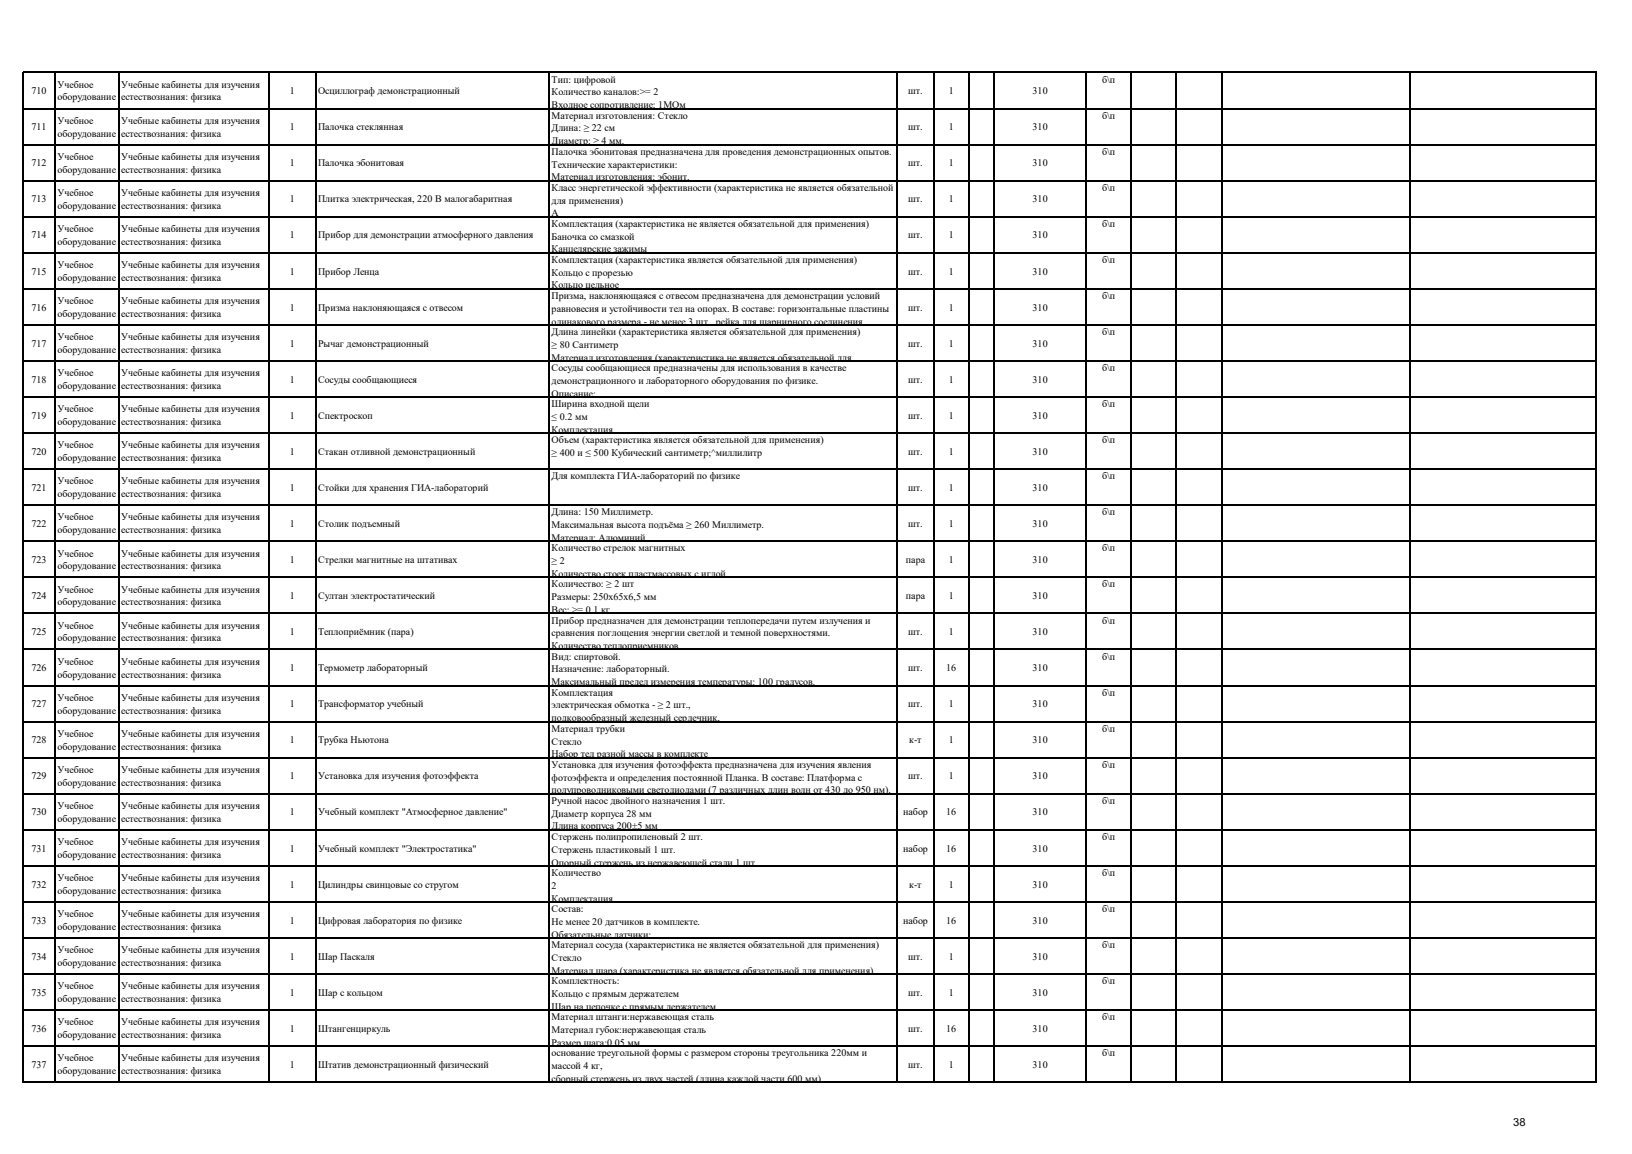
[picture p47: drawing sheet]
<svg xmlns="http://www.w3.org/2000/svg" width="297mm" height="210mm" viewBox="0 0 297 210" stroke-linecap="round" stroke-linejoin="round" font-family="sans-serif">
<defs><g id="words">
<text font-size="2" x="275.4" y="205">38</text>
<g font-size="1.8">
<text x="5.7" y="17.1">710</text>
<text x="10.5" y="16">Учебное</text>
<text x="22.1" y="16">Учебные кабинеты для изучения</text>
<text x="52.8" y="17.1">1</text>
<text x="57.9" y="17.1">Осциллограф демонстрационный</text>
<text x="100.4" y="15">Тип: цифровой</text>
<text x="100.4" y="17.4">Количество каналов:&gt;= 2</text>
<text x="165.3" y="17.1">шт.</text>
<text x="172.7" y="17.1">1</text>
<text x="187.9" y="17.1">310</text>
<text x="200.6" y="15">б\п</text>
<text x="5.7" y="23.7">711</text>
<text x="10.5" y="18.3">оборудование</text>
<text x="10.5" y="22.5">Учебное</text>
<text x="22.1" y="18.3">естествознания: физика</text>
<text x="22.1" y="22.5">Учебные кабинеты для изучения</text>
<text x="52.8" y="23.7">1</text>
<text x="57.9" y="23.7">Палочка стеклянная</text>
<text x="100.4" y="19.7">Входное сопротивление: 1МОм</text>
<text x="100.4" y="21.6">Материал изготовления: Стекло</text>
<text x="100.4" y="23.9">Длина: ≥ 22 см</text>
<text x="165.3" y="23.7">шт.</text>
<text x="172.7" y="23.7">1</text>
<text x="187.9" y="23.7">310</text>
<text x="200.6" y="21.6">б\п</text>
<text x="10.5" y="24.9">оборудование</text>
<text x="10.5" y="29.1">Учебное</text>
<text x="22.1" y="24.9">естествознания: физика</text>
<text x="22.1" y="29.1">Учебные кабинеты для изучения</text>
<text x="100.4" y="26.3">Диаметр: ≥ 4 мм.</text>
<text x="100.4" y="28.2">Палочка эбонитовая предназначена для проведения демонстрационных опытов.</text>
<text x="200.6" y="28.2">б\п</text>
<text x="5.7" y="30.3">712</text>
<text x="10.5" y="31.4">оборудование</text>
<text x="10.5" y="35.7">Учебное</text>
<text x="22.1" y="31.4">естествознания: физика</text>
<text x="22.1" y="35.7">Учебные кабинеты для изучения</text>
<text x="52.8" y="30.3">1</text>
<text x="57.9" y="30.3">Палочка эбонитовая</text>
<text x="100.4" y="30.5">Технические характеристики:</text>
<text x="100.4" y="32.8">Материал изготовления: эбонит.</text>
<text x="100.4" y="34.7">Класс энергетической эффективности (характеристика не является обязательной</text>
<text x="165.3" y="30.3">шт.</text>
<text x="172.7" y="30.3">1</text>
<text x="187.9" y="30.3">310</text>
<text x="200.6" y="34.7">б\п</text>
<text x="5.7" y="36.8">713</text>
<text x="10.5" y="38">оборудование</text>
<text x="22.1" y="38">естествознания: физика</text>
<text x="52.8" y="36.8">1</text>
<text x="57.9" y="36.8">Плитка электрическая, 220 В малогабаритная</text>
<text x="100.4" y="37">для применения)</text>
<text x="100.4" y="39.4">A</text>
<text x="100.4" y="41.3">Комплектация (характеристика не является обязательной для применения)</text>
<text x="165.3" y="36.8">шт.</text>
<text x="172.7" y="36.8">1</text>
<text x="187.9" y="36.8">310</text>
<text x="200.6" y="41.3">б\п</text>
<text x="5.7" y="43.4">714</text>
<text x="10.5" y="42.2">Учебное</text>
<text x="10.5" y="44.5">оборудование</text>
<text x="22.1" y="42.2">Учебные кабинеты для изучения</text>
<text x="22.1" y="44.5">естествознания: физика</text>
<text x="52.8" y="43.4">1</text>
<text x="57.9" y="43.4">Прибор для демонстрации атмосферного давления</text>
<text x="100.4" y="43.6">Баночка со смазкой</text>
<text x="100.4" y="45.9">Канцелярские зажимы</text>
<text x="100.4" y="47.8">Комплектация (характеристика является обязательной для применения)</text>
<text x="165.3" y="43.4">шт.</text>
<text x="172.7" y="43.4">1</text>
<text x="187.9" y="43.4">310</text>
<text x="200.6" y="47.8">б\п</text>
<text x="5.7" y="50">715</text>
<text x="10.5" y="48.8">Учебное</text>
<text x="10.5" y="51.1">оборудование</text>
<text x="22.1" y="48.8">Учебные кабинеты для изучения</text>
<text x="22.1" y="51.1">естествознания: физика</text>
<text x="52.8" y="50">1</text>
<text x="57.9" y="50">Прибор Ленца</text>
<text x="100.4" y="50.2">Кольцо с прорезью</text>
<text x="100.4" y="52.5">Кольцо цельное</text>
<text x="165.3" y="50">шт.</text>
<text x="172.7" y="50">1</text>
<text x="187.9" y="50">310</text>
<text x="5.7" y="56.5">716</text>
<text x="10.5" y="55.3">Учебное</text>
<text x="10.5" y="57.7">оборудование</text>
<text x="22.1" y="55.3">Учебные кабинеты для изучения</text>
<text x="22.1" y="57.7">естествознания: физика</text>
<text x="52.8" y="56.5">1</text>
<text x="57.9" y="56.5">Призма наклоняющаяся с отвесом</text>
<text x="100.4" y="54.4">Призма, наклоняющаяся с отвесом предназначена для демонстрации условий</text>
<text x="100.4" y="56.7">равновесия и устойчивости тел на опорах. В составе: горизонтальные пластины</text>
<text x="100.4" y="59.1">одинакового размера - не менее 3 шт., рейка для шарнирного соединения</text>
<text x="165.3" y="56.5">шт.</text>
<text x="172.7" y="56.5">1</text>
<text x="187.9" y="56.5">310</text>
<text x="200.6" y="54.4">б\п</text>
<text x="5.7" y="63.1">717</text>
<text x="10.5" y="61.9">Учебное</text>
<text x="10.5" y="64.2">оборудование</text>
<text x="22.1" y="61.9">Учебные кабинеты для изучения</text>
<text x="22.1" y="64.2">естествознания: физика</text>
<text x="52.8" y="63.1">1</text>
<text x="57.9" y="63.1">Рычаг демонстрационный</text>
<text x="100.4" y="61">Длина линейки (характеристика является обязательной для применения)</text>
<text x="100.4" y="63.3">≥ 80 Сантиметр</text>
<text x="100.4" y="65.6">Материал изготовления (характеристика не является обязательной для</text>
<text x="165.3" y="63.1">шт.</text>
<text x="172.7" y="63.1">1</text>
<text x="187.9" y="63.1">310</text>
<text x="200.6" y="61">б\п</text>
<text x="5.7" y="69.7">718</text>
<text x="10.5" y="68.5">Учебное</text>
<text x="10.5" y="70.8">оборудование</text>
<text x="22.1" y="68.5">Учебные кабинеты для изучения</text>
<text x="22.1" y="70.8">естествознания: физика</text>
<text x="52.8" y="69.7">1</text>
<text x="57.9" y="69.7">Сосуды сообщающиеся</text>
<text x="100.4" y="67.5">Сосуды сообщающиеся предназначены для использования в качестве</text>
<text x="100.4" y="69.9">демонстрационного и лабораторного оборудования по физике.</text>
<text x="165.3" y="69.7">шт.</text>
<text x="172.7" y="69.7">1</text>
<text x="187.9" y="69.7">310</text>
<text x="200.6" y="67.5">б\п</text>
<text x="5.7" y="76.2">719</text>
<text x="10.5" y="75">Учебное</text>
<text x="10.5" y="77.4">оборудование</text>
<text x="22.1" y="75">Учебные кабинеты для изучения</text>
<text x="22.1" y="77.4">естествознания: физика</text>
<text x="52.8" y="76.2">1</text>
<text x="57.9" y="76.2">Спектроскоп</text>
<text x="100.4" y="72.2">Описание:</text>
<text x="100.4" y="74.1">Ширина входной щели</text>
<text x="100.4" y="76.4">≤ 0.2 мм</text>
<text x="165.3" y="76.2">шт.</text>
<text x="172.7" y="76.2">1</text>
<text x="187.9" y="76.2">310</text>
<text x="200.6" y="74.1">б\п</text>
<text x="5.7" y="82.8">720</text>
<text x="10.5" y="81.6">Учебное</text>
<text x="10.5" y="83.9">оборудование</text>
<text x="22.1" y="81.6">Учебные кабинеты для изучения</text>
<text x="22.1" y="83.9">естествознания: физика</text>
<text x="52.8" y="82.8">1</text>
<text x="57.9" y="82.8">Стакан отливной демонстрационный</text>
<text x="100.4" y="78.8">Комплектация</text>
<text x="100.4" y="80.7">Объем (характеристика является обязательной для применения)</text>
<text x="100.4" y="83">≥ 400 и ≤ 500 Кубический сантиметр;^миллилитр</text>
<text x="165.3" y="82.8">шт.</text>
<text x="172.7" y="82.8">1</text>
<text x="187.9" y="82.8">310</text>
<text x="200.6" y="80.7">б\п</text>
<text x="5.7" y="89.3">721</text>
<text x="10.5" y="88.2">Учебное</text>
<text x="22.1" y="88.2">Учебные кабинеты для изучения</text>
<text x="52.8" y="89.3">1</text>
<text x="57.9" y="89.3">Стойки для хранения ГИА-лабораторий</text>
<text x="100.4" y="87.2">Для комплекта ГИА-лабораторий по физике</text>
<text x="165.3" y="89.3">шт.</text>
<text x="172.7" y="89.3">1</text>
<text x="187.9" y="89.3">310</text>
<text x="200.6" y="87.2">б\п</text>
<text x="5.7" y="95.9">722</text>
<text x="10.5" y="90.5">оборудование</text>
<text x="10.5" y="94.7">Учебное</text>
<text x="22.1" y="90.5">естествознания: физика</text>
<text x="22.1" y="94.7">Учебные кабинеты для изучения</text>
<text x="52.8" y="95.9">1</text>
<text x="57.9" y="95.9">Столик подъемный</text>
<text x="100.4" y="93.8">Длина: 150 Миллиметр.</text>
<text x="165.3" y="95.9">шт.</text>
<text x="172.7" y="95.9">1</text>
<text x="187.9" y="95.9">310</text>
<text x="200.6" y="93.8">б\п</text>
<text x="10.5" y="97">оборудование</text>
<text x="10.5" y="101.3">Учебное</text>
<text x="22.1" y="97">естествознания: физика</text>
<text x="22.1" y="101.3">Учебные кабинеты для изучения</text>
<text x="100.4" y="96.1">Максимальная высота подъёма ≥ 260 Миллиметр.</text>
<text x="100.4" y="98.4">Материал: Алюминий</text>
<text x="100.4" y="100.3">Количество стрелок магнитных</text>
<text x="200.6" y="100.3">б\п</text>
<text x="5.7" y="102.5">723</text>
<text x="10.5" y="103.6">оборудование</text>
<text x="10.5" y="107.8">Учебное</text>
<text x="22.1" y="103.6">естествознания: физика</text>
<text x="22.1" y="107.8">Учебные кабинеты для изучения</text>
<text x="52.8" y="102.5">1</text>
<text x="57.9" y="102.5">Стрелки магнитные на штативах</text>
<text x="100.4" y="102.7">≥ 2</text>
<text x="100.4" y="105">Количество стоек пластмассовых с иглой</text>
<text x="100.4" y="106.9">Количество: ≥ 2 шт</text>
<text x="164.9" y="102.5">пара</text>
<text x="172.7" y="102.5">1</text>
<text x="187.9" y="102.5">310</text>
<text x="200.6" y="106.9">б\п</text>
<text x="5.7" y="109">724</text>
<text x="10.5" y="110.2">оборудование</text>
<text x="22.1" y="110.2">естествознания: физика</text>
<text x="52.8" y="109">1</text>
<text x="57.9" y="109">Султан электростатический</text>
<text x="100.4" y="109.2">Размеры: 250х65х6,5 мм</text>
<text x="100.4" y="111.6">Вес: &gt;= 0,1 кг</text>
<text x="100.4" y="113.5">Прибор предназначен для демонстрации теплопередачи путем излучения и</text>
<text x="164.9" y="109">пара</text>
<text x="172.7" y="109">1</text>
<text x="187.9" y="109">310</text>
<text x="200.6" y="113.5">б\п</text>
<text x="5.7" y="115.6">725</text>
<text x="10.5" y="114.4">Учебное</text>
<text x="10.5" y="116.7">оборудование</text>
<text x="22.1" y="114.4">Учебные кабинеты для изучения</text>
<text x="22.1" y="116.7">естествознания: физика</text>
<text x="52.8" y="115.6">1</text>
<text x="57.9" y="115.6">Теплоприёмник (пара)</text>
<text x="100.4" y="115.8">сравнения поглощения энергии светлой и темной поверхностями.</text>
<text x="100.4" y="118.1">Количество теплоприемников</text>
<text x="165.3" y="115.6">шт.</text>
<text x="172.7" y="115.6">1</text>
<text x="187.9" y="115.6">310</text>
<text x="5.7" y="122.2">726</text>
<text x="10.5" y="121">Учебное</text>
<text x="10.5" y="123.3">оборудование</text>
<text x="22.1" y="121">Учебные кабинеты для изучения</text>
<text x="22.1" y="123.3">естествознания: физика</text>
<text x="52.8" y="122.2">1</text>
<text x="57.9" y="122.2">Термометр лабораторный</text>
<text x="100.4" y="120">Вид: спиртовой.</text>
<text x="100.4" y="122.4">Назначение: лабораторный.</text>
<text x="100.4" y="124.7">Максимальный предел измерения температуры: 100 градусов.</text>
<text x="165.3" y="122.2">шт.</text>
<text x="172.2" y="122.2">16</text>
<text x="187.9" y="122.2">310</text>
<text x="200.6" y="120">б\п</text>
<text x="5.7" y="128.7">727</text>
<text x="10.5" y="127.5">Учебное</text>
<text x="10.5" y="129.9">оборудование</text>
<text x="22.1" y="127.5">Учебные кабинеты для изучения</text>
<text x="22.1" y="129.9">естествознания: физика</text>
<text x="52.8" y="128.7">1</text>
<text x="57.9" y="128.7">Трансформатор учебный</text>
<text x="100.4" y="126.6">Комплектация</text>
<text x="100.4" y="128.9">электрическая обмотка - ≥ 2 шт.,</text>
<text x="100.4" y="131.3">подковообразный железный сердечник,</text>
<text x="165.3" y="128.7">шт.</text>
<text x="172.7" y="128.7">1</text>
<text x="187.9" y="128.7">310</text>
<text x="200.6" y="126.6">б\п</text>
<text x="5.7" y="135.3">728</text>
<text x="10.5" y="134.1">Учебное</text>
<text x="10.5" y="136.4">оборудование</text>
<text x="22.1" y="134.1">Учебные кабинеты для изучения</text>
<text x="22.1" y="136.4">естествознания: физика</text>
<text x="52.8" y="135.3">1</text>
<text x="57.9" y="135.3">Трубка Ньютона</text>
<text x="100.4" y="133.2">Материал трубки</text>
<text x="100.4" y="135.5">Стекло</text>
<text x="100.4" y="137.8">Набор тел разной массы в комплекте</text>
<text x="165.5" y="135.3">к-т</text>
<text x="172.7" y="135.3">1</text>
<text x="187.9" y="135.3">310</text>
<text x="200.6" y="133.2">б\п</text>
<text x="5.7" y="141.8">729</text>
<text x="10.5" y="140.7">Учебное</text>
<text x="10.5" y="143">оборудование</text>
<text x="22.1" y="140.7">Учебные кабинеты для изучения</text>
<text x="22.1" y="143">естествознания: физика</text>
<text x="52.8" y="141.8">1</text>
<text x="57.9" y="141.8">Установка для изучения фотоэффекта</text>
<text x="100.4" y="139.7">Установка для изучения фотоэффекта предназначена для изучения явления</text>
<text x="100.4" y="142.1">фотоэффекта и определения постоянной Планка. В составе: Платформа с</text>
<text x="165.3" y="141.8">шт.</text>
<text x="172.7" y="141.8">1</text>
<text x="187.9" y="141.8">310</text>
<text x="200.6" y="139.7">б\п</text>
<text x="5.7" y="148.4">730</text>
<text x="10.5" y="147.2">Учебное</text>
<text x="10.5" y="149.5">оборудование</text>
<text x="22.1" y="147.2">Учебные кабинеты для изучения</text>
<text x="22.1" y="149.5">естествознания: физика</text>
<text x="52.8" y="148.4">1</text>
<text x="57.9" y="148.4">Учебный комплект &quot;Атмосферное давление&quot;</text>
<text x="100.4" y="144.4">полупроводниковыми светодиодами (7 различных длин волн от 430 до 950 нм).</text>
<text x="100.4" y="146.3">Ручной насос двойного назначения 1 шт.</text>
<text x="100.4" y="148.6">Диаметр корпуса 28 мм</text>
<text x="164.4" y="148.4">набор</text>
<text x="172.2" y="148.4">16</text>
<text x="187.9" y="148.4">310</text>
<text x="200.6" y="146.3">б\п</text>
<text x="5.7" y="155">731</text>
<text x="10.5" y="153.8">Учебное</text>
<text x="22.1" y="153.8">Учебные кабинеты для изучения</text>
<text x="52.8" y="155">1</text>
<text x="57.9" y="155">Учебный комплект &quot;Электростатика&quot;</text>
<text x="100.4" y="150.9">Длина корпуса 200±5 мм</text>
<text x="100.4" y="152.8">Стержень полипропиленовый 2 шт.</text>
<text x="100.4" y="155.2">Стержень пластиковый 1 шт.</text>
<text x="164.4" y="155">набор</text>
<text x="172.2" y="155">16</text>
<text x="187.9" y="155">310</text>
<text x="200.6" y="152.8">б\п</text>
<text x="5.7" y="161.5">732</text>
<text x="10.5" y="156.1">оборудование</text>
<text x="10.5" y="160.4">Учебное</text>
<text x="22.1" y="156.1">естествознания: физика</text>
<text x="22.1" y="160.4">Учебные кабинеты для изучения</text>
<text x="52.8" y="161.5">1</text>
<text x="57.9" y="161.5">Цилиндры свинцовые со стругом</text>
<text x="100.4" y="157.5">Опорный стержень из нержавеющей стали 1 шт.</text>
<text x="100.4" y="159.4">Количество</text>
<text x="100.4" y="161.7">2</text>
<text x="165.5" y="161.5">к-т</text>
<text x="172.7" y="161.5">1</text>
<text x="187.9" y="161.5">310</text>
<text x="200.6" y="159.4">б\п</text>
<text x="10.5" y="162.7">оборудование</text>
<text x="10.5" y="166.9">Учебное</text>
<text x="22.1" y="162.7">естествознания: физика</text>
<text x="22.1" y="166.9">Учебные кабинеты для изучения</text>
<text x="100.4" y="164.1">Комплектация</text>
<text x="100.4" y="166">Состав:</text>
<text x="200.6" y="166">б\п</text>
<text x="5.7" y="168.1">733</text>
<text x="10.5" y="169.2">оборудование</text>
<text x="10.5" y="173.5">Учебное</text>
<text x="22.1" y="169.2">естествознания: физика</text>
<text x="22.1" y="173.5">Учебные кабинеты для изучения</text>
<text x="52.8" y="168.1">1</text>
<text x="57.9" y="168.1">Цифровая лаборатория по физике</text>
<text x="100.4" y="168.3">Не менее 20 датчиков в комплекте.</text>
<text x="100.4" y="170.6">Обязательные датчики:</text>
<text x="100.4" y="172.5">Материал сосуда (характеристика не является обязательной для применения)</text>
<text x="164.4" y="168.1">набор</text>
<text x="172.2" y="168.1">16</text>
<text x="187.9" y="168.1">310</text>
<text x="200.6" y="172.5">б\п</text>
<text x="5.7" y="174.7">734</text>
<text x="10.5" y="175.8">оборудование</text>
<text x="22.1" y="175.8">естествознания: физика</text>
<text x="52.8" y="174.7">1</text>
<text x="57.9" y="174.7">Шар Паскаля</text>
<text x="100.4" y="174.9">Стекло</text>
<text x="100.4" y="177.2">Материал шара (характеристика не является обязательной для применения)</text>
<text x="100.4" y="179.1">Комплектность:</text>
<text x="165.3" y="174.7">шт.</text>
<text x="172.7" y="174.7">1</text>
<text x="187.9" y="174.7">310</text>
<text x="200.6" y="179.1">б\п</text>
<text x="5.7" y="181.2">735</text>
<text x="10.5" y="180">Учебное</text>
<text x="10.5" y="182.4">оборудование</text>
<text x="22.1" y="180">Учебные кабинеты для изучения</text>
<text x="22.1" y="182.4">естествознания: физика</text>
<text x="52.8" y="181.2">1</text>
<text x="57.9" y="181.2">Шар с кольцом</text>
<text x="100.4" y="181.4">Кольцо с прямым держателем</text>
<text x="100.4" y="183.8">Шар на цепочке с прямым держателем</text>
<text x="100.4" y="185.7">Материал штанги:нержавеющая сталь</text>
<text x="165.3" y="181.2">шт.</text>
<text x="172.7" y="181.2">1</text>
<text x="187.9" y="181.2">310</text>
<text x="200.6" y="185.7">б\п</text>
<text x="5.7" y="187.8">736</text>
<text x="10.5" y="186.6">Учебное</text>
<text x="10.5" y="188.9">оборудование</text>
<text x="22.1" y="186.6">Учебные кабинеты для изучения</text>
<text x="22.1" y="188.9">естествознания: физика</text>
<text x="52.8" y="187.8">1</text>
<text x="57.9" y="187.8">Штангенциркуль</text>
<text x="100.4" y="188">Материал губок:нержавеющая сталь</text>
<text x="100.4" y="190.3">Размер шага:0.05 мм</text>
<text x="165.3" y="187.8">шт.</text>
<text x="172.2" y="187.8">16</text>
<text x="187.9" y="187.8">310</text>
<text x="5.7" y="194.3">737</text>
<text x="10.5" y="193.2">Учебное</text>
<text x="10.5" y="195.5">оборудование</text>
<text x="22.1" y="193.2">Учебные кабинеты для изучения</text>
<text x="22.1" y="195.5">естествознания: физика</text>
<text x="52.8" y="194.3">1</text>
<text x="57.9" y="194.3">Штатив демонстрационный физический</text>
<text x="100.4" y="192.2">основание треугольной формы с размером стороны треугольника 220мм и</text>
<text x="100.4" y="194.6">массой 4 кг,</text>
<text x="100.4" y="196.9">сборный стержень из двух частей (длина каждой части 600 мм),</text>
<text x="165.3" y="194.3">шт.</text>
<text x="172.7" y="194.3">1</text>
<text x="187.9" y="194.3">310</text>
<text x="200.6" y="192.2">б\п</text>
</g>
</g></defs>
<g fill="none" stroke="#000" stroke-width=".21">
<path d="M4.2 13.1v184M4.3 13.2h286.3M4.3 19.7h286.3M10.1 13.3v183.8M21.7 13.3v183.8M48.9 13.3v183.8M57.5 13.3v183.8M100 13.3v183.8M163.3 13.3v183.8M169.9 13.3v183.8M176.3 13.3v183.8M180.9 13.3v183.8"/>
<path d="M197.7 13.3v183.8M205.8 13.3v183.8M214 13.3v183.8M222.3 13.3v183.8M256.6 13.3v183.8M290.5 13.3v183.8M4.3 26.3h286.3M4.3 32.9h286.3M4.3 39.4h286.3M4.3 46h286.3M4.3 52.6h286.3M4.3 59.1h286.3"/>
<path d="M4.3 65.7h286.3M4.3 72.3h286.3M4.3 78.8h286.3M4.3 85.4h286.3M4.3 91.9h286.3M4.3 98.5h286.3M4.3 105.1h286.3M4.3 111.6h286.3M4.3 118.2h286.3M4.3 124.8h286.3M4.3 131.3h286.3M4.3 137.9h286.3"/>
<path d="M4.3 144.4h286.3M4.3 151h286.3M4.3 157.6h286.3M4.3 164.1h286.3M4.3 170.7h286.3M4.3 177.3h286.3M4.3 183.8h286.3M4.3 190.4h286.3M4.3 196.9h286.3"/>
</g>
<use href="#words"/>
</svg>
